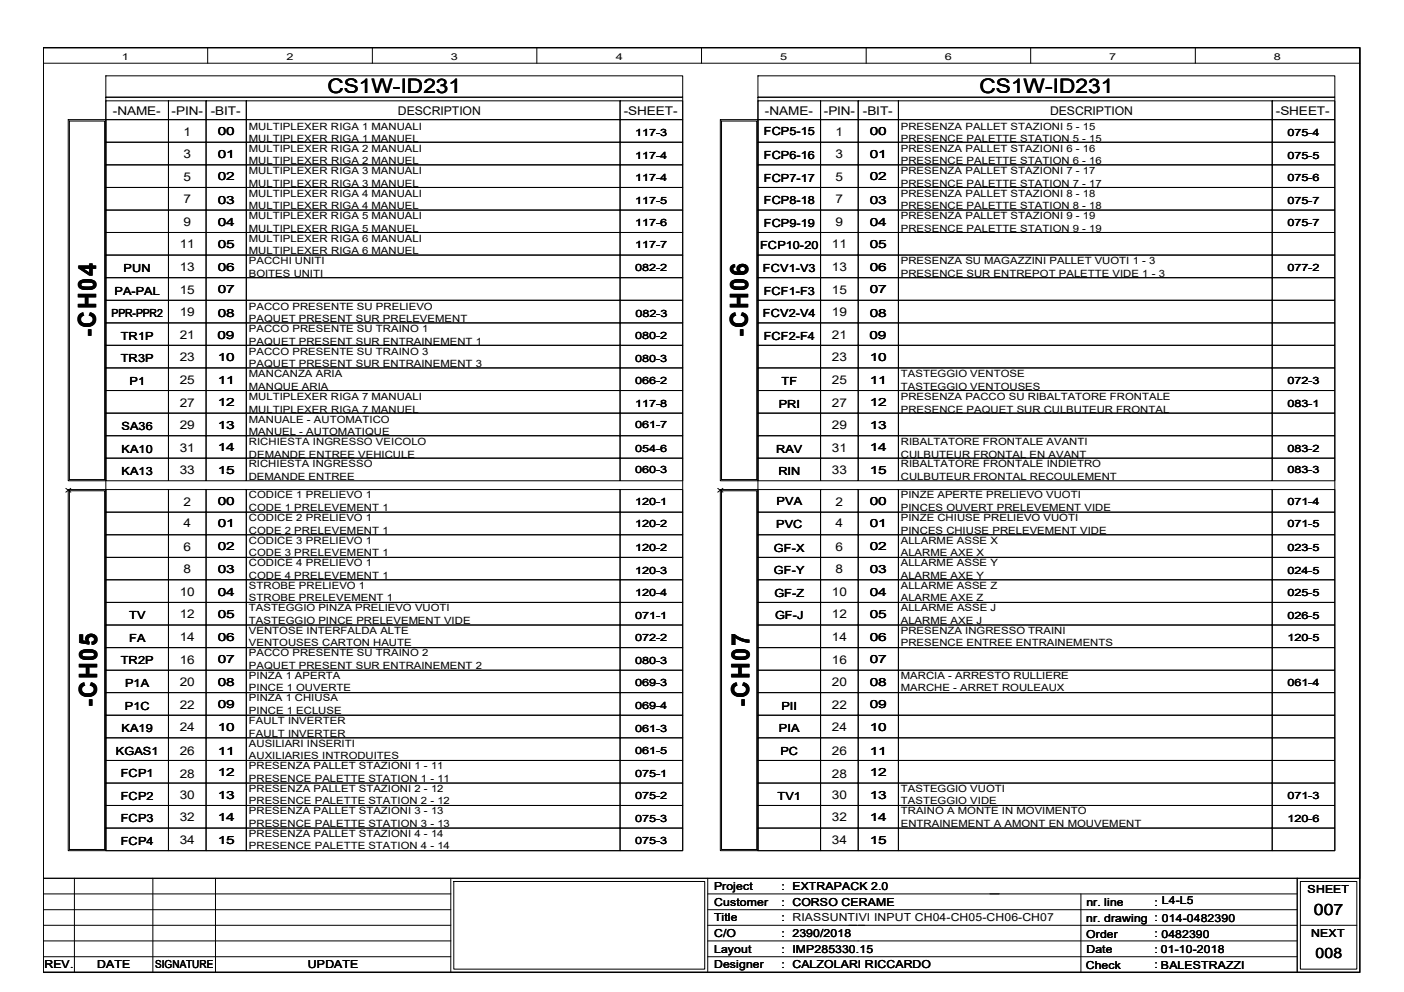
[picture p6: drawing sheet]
<svg xmlns="http://www.w3.org/2000/svg" width="297mm" height="210mm" viewBox="0 0 297 210" stroke-linecap="round" stroke-linejoin="round" font-family="sans-serif">
<defs><g id="words">
<g font-size="5.3">
<text x="20.3" y="71.3" transform="rotate(-90 20.3 71.3)">-CH04</text>
<text x="158.3" y="71.3" transform="rotate(-90 158.3 71.3)">-CH06</text>
<text x="20.6" y="149.6" transform="rotate(-90 20.6 149.6)">-CH05</text>
<text x="158.5" y="149.6" transform="rotate(-90 158.5 149.6)">-CH07</text>
</g>
<g font-size="4.2">
<text x="69.3" y="19.8">CS1W-ID231</text>
<text x="207.2" y="19.8">CS1W-ID231</text>
</g>
<text font-size="3.3" x="278" y="193.5">007</text>
<text font-size="3" x="278.3" y="202.6">008</text>
<g font-size="2.5">
<text x="23.9" y="24.3">-NAME-</text>
<text x="36.3" y="24.3">-PIN-</text>
<text x="38.8" y="28.7">1</text>
<text x="44.6" y="24.3">-BIT-</text>
<text x="84.2" y="24.3">DESCRIPTION</text>
<text x="131.9" y="24.3">-SHEET-</text>
<text x="161.8" y="24.3">-NAME-</text>
<text x="174.3" y="24.3">-PIN-</text>
<text x="176.8" y="28.7">1</text>
<text x="182.5" y="24.3">-BIT-</text>
<text x="222.2" y="24.3">DESCRIPTION</text>
<text x="269.9" y="24.3">-SHEET-</text>
<text x="38.8" y="33.5">3</text>
<text x="176.8" y="33.5">3</text>
<text x="38.8" y="38.3">5</text>
<text x="176.8" y="38.3">5</text>
<text x="38.8" y="43.1">7</text>
<text x="38.8" y="47.8">9</text>
<text x="176.8" y="43.1">7</text>
<text x="176.8" y="47.8">9</text>
<text x="38.1" y="52.6">11</text>
<text x="176" y="52.6">11</text>
<text x="38.1" y="57.4">13</text>
<text x="176" y="57.4">13</text>
<text x="38.1" y="62.1">15</text>
<text x="176" y="62.1">15</text>
<text x="38.1" y="66.9">19</text>
<text x="38.1" y="71.7">21</text>
<text x="176" y="66.9">19</text>
<text x="176" y="71.7">21</text>
<text x="38.1" y="76.5">23</text>
<text x="176" y="76.5">23</text>
<text x="38.1" y="81.2">25</text>
<text x="176" y="81.2">25</text>
<text x="38.1" y="86">27</text>
<text x="176" y="86">27</text>
<text x="38.1" y="95.6">31</text>
<text x="38.1" y="90.8">29</text>
<text x="176" y="95.6">31</text>
<text x="176" y="90.8">29</text>
<text x="38.1" y="100.3">33</text>
<text x="176" y="100.3">33</text>
<text x="38.8" y="107">2</text>
<text x="176.8" y="107">2</text>
<text x="38.8" y="111.5">4</text>
<text x="176.8" y="111.5">4</text>
<text x="38.8" y="116.5">6</text>
<text x="176.8" y="116.5">6</text>
<text x="38.8" y="121.3">8</text>
<text x="176.8" y="121.3">8</text>
<text x="38.1" y="130.9">12</text>
<text x="38.1" y="126.1">10</text>
<text x="176" y="130.9">12</text>
<text x="176" y="126.1">10</text>
<text x="38.1" y="135.6">14</text>
<text x="176" y="135.6">14</text>
<text x="38.1" y="140.4">16</text>
<text x="176" y="140.4">16</text>
<text x="38.1" y="149.9">22</text>
<text x="38.1" y="145.2">20</text>
<text x="176" y="149.9">22</text>
<text x="176" y="145.2">20</text>
<text x="38.1" y="154.7">24</text>
<text x="176" y="154.7">24</text>
<text x="38.1" y="159.8">26</text>
<text x="176" y="159.8">26</text>
<text x="38.1" y="164.5">28</text>
<text x="176" y="164.5">28</text>
<text x="38.1" y="173.8">32</text>
<text x="38.1" y="169.1">30</text>
<text x="176" y="173.8">32</text>
<text x="176" y="169.1">30</text>
<text x="38.1" y="178.6">34</text>
<text x="176" y="178.6">34</text>
</g>
<g font-size="2.4">
<text x="46.1" y="28.7">00</text>
<text x="161.6" y="28.7">FCP5-15</text>
<text x="184" y="28.7">00</text>
<text x="46.1" y="33.4">01</text>
<text x="161.6" y="33.7">FCP6-16</text>
<text x="184" y="33.4">01</text>
<text x="46.1" y="38.2">02</text>
<text x="161.6" y="38.5">FCP7-17</text>
<text x="184" y="38.2">02</text>
<text x="46.1" y="43.2">03</text>
<text x="46.1" y="47.8">04</text>
<text x="161.6" y="43.2">FCP8-18</text>
<text x="184" y="43.2">03</text>
<text x="184" y="47.8">04</text>
<text x="46.1" y="52.5">05</text>
<text x="160.8" y="52.8">FCP10-20</text>
<text x="161.6" y="48">FCP9-19</text>
<text x="184" y="52.5">05</text>
<text x="26.2" y="57.6">PUN</text>
<text x="46.1" y="57.3">06</text>
<text x="161.4" y="57.6">FCV1-V3</text>
<text x="184" y="57.3">06</text>
<text x="24.2" y="62.4">PA-PAL</text>
<text x="46.1" y="62.1">07</text>
<text x="161.6" y="62.4">FCF1-F3</text>
<text x="184" y="62.1">07</text>
<text x="23.6" y="67.1">PPR-PPR2</text>
<text x="25.6" y="71.9">TR1P</text>
<text x="46" y="71.7">09</text>
<text x="46.1" y="67.1">08</text>
<text x="161.4" y="67.1">FCV2-V4</text>
<text x="161.6" y="71.9">FCF2-F4</text>
<text x="184" y="71.7">09</text>
<text x="184" y="67.1">08</text>
<text x="25.6" y="76.7">TR3P</text>
<text x="46.1" y="76.4">10</text>
<text x="184" y="76.4">10</text>
<text x="27.4" y="81.4">P1</text>
<text x="46.1" y="81.2">11</text>
<text x="165.4" y="81.4">TF</text>
<text x="184" y="81.2">11</text>
<text x="46.1" y="86">12</text>
<text x="164.8" y="86.2">PRI</text>
<text x="184" y="86">12</text>
<text x="25.7" y="91">SA36</text>
<text x="25.7" y="95.8">KA10</text>
<text x="46.1" y="90.7">13</text>
<text x="46.1" y="95.5">14</text>
<text x="164.2" y="95.8">RAV</text>
<text x="184" y="90.7">13</text>
<text x="184" y="95.5">14</text>
<text x="25.7" y="100.5">KA13</text>
<text x="46.1" y="100.3">15</text>
<text x="164.7" y="100.5">RIN</text>
<text x="184" y="100.3">15</text>
<text x="46.1" y="106.9">00</text>
<text x="164.3" y="106.9">PVA</text>
<text x="184" y="106.9">00</text>
<text x="46.1" y="111.4">01</text>
<text x="164.2" y="111.7">PVC</text>
<text x="184" y="111.4">01</text>
<text x="46.1" y="116.5">02</text>
<text x="163.7" y="116.7">GF-X</text>
<text x="184" y="116.5">02</text>
<text x="46.1" y="121.2">03</text>
<text x="163.7" y="121.5">GF-Y</text>
<text x="184" y="121.2">03</text>
<text x="27.3" y="131.1">TV</text>
<text x="46.1" y="126">04</text>
<text x="46.1" y="130.8">05</text>
<text x="163.8" y="126.3">GF-Z</text>
<text x="164" y="131.1">GF-J</text>
<text x="184" y="126">04</text>
<text x="184" y="130.8">05</text>
<text x="27.3" y="135.8">FA</text>
<text x="46.1" y="135.6">06</text>
<text x="184" y="135.6">06</text>
<text x="25.6" y="140.6">TR2P</text>
<text x="46.1" y="140.3">07</text>
<text x="184" y="140.3">07</text>
<text x="26.5" y="145.4">P1A</text>
<text x="46.1" y="145.1">08</text>
<text x="46.1" y="149.9">09</text>
<text x="184" y="145.1">08</text>
<text x="184" y="149.9">09</text>
<text x="25.7" y="154.9">KA19</text>
<text x="26.4" y="150.2">P1C</text>
<text x="46.1" y="154.7">10</text>
<text x="164.8" y="154.9">PIA</text>
<text x="165.4" y="150.2">PII</text>
<text x="184" y="154.7">10</text>
<text x="24.5" y="159.7">KGAS1</text>
<text x="46.1" y="159.7">11</text>
<text x="165.1" y="159.7">PC</text>
<text x="184" y="159.7">11</text>
<text x="25.6" y="164.5">FCP1</text>
<text x="46.1" y="164.2">12</text>
<text x="184" y="164.2">12</text>
<text x="25.6" y="169.2">FCP2</text>
<text x="46.1" y="169">13</text>
<text x="46.1" y="173.8">14</text>
<text x="164.5" y="169.2">TV1</text>
<text x="184" y="169">13</text>
<text x="184" y="173.8">14</text>
<text x="25.6" y="174">FCP3</text>
<text x="25.6" y="178.8">FCP4</text>
<text x="46.1" y="178.6">15</text>
<text x="184" y="178.6">15</text>
</g>
<g font-size="2.3">
<text x="151.1" y="188.3">Project</text>
<text x="151.1" y="191.7">Customer</text>
<text x="165.4" y="188.3">: EXTRAPACK 2.0</text>
<text x="165.4" y="191.6">: CORSO CERAME</text>
<text x="229.9" y="191.6">nr. line</text>
<text x="244.3" y="191.6">: L4-L5</text>
<text x="276.6" y="188.9">SHEET</text>
<text x="151.1" y="194.9">Title</text>
<text x="165.4" y="194.9">: RIASSUNTIVI INPUT CH04-CH05-CH06-CH07</text>
<text x="229.8" y="195">nr. drawing : 014-0482390</text>
<text x="151.1" y="198.3">C/O</text>
<text x="151.1" y="201.6">Layout</text>
<text x="165.4" y="198.3">: 2390/2018</text>
<text x="165.4" y="201.6">: IMP285330.15</text>
<text x="229.8" y="198.5">Order</text>
<text x="229.9" y="201.5">Date</text>
<text x="244.3" y="198.3">: 0482390</text>
<text x="244.3" y="201.6">: 01-10-2018</text>
<text x="277.4" y="198.2">NEXT</text>
<text x="9.4" y="204.9">REV.</text>
<text x="20.5" y="204.9">DATE</text>
<text x="32.8" y="204.9">SIGNATURE</text>
<text x="65.1" y="204.9">UPDATE</text>
<text x="151.1" y="204.9">Designer</text>
<text x="165.4" y="204.9">: CALZOLARI RICCARDO</text>
<text x="229.7" y="204.9">Check</text>
<text x="244.3" y="204.9">: BALESTRAZZI</text>
<text x="245.6" y="204.9">BALESTRAZZI</text>
</g>
<g font-size="2.1">
<text x="52.7" y="27.4">MULTIPLEXER RIGA 1 MANUALI</text>
<text x="134.4" y="28.8">117-3</text>
<text x="190.6" y="27.4">PRESENZA PALLET STAZIONI 5 - 15</text>
<text x="272.4" y="28.8">075-4</text>
<text x="52.7" y="30.1">MULTIPLEXER RIGA 1 MANUEL</text>
<text x="52.7" y="32.1">MULTIPLEXER RIGA 2 MANUALI</text>
<text x="52.7" y="34.8">MULTIPLEXER RIGA 2 MANUEL</text>
<text x="134.4" y="33.6">117-4</text>
<text x="190.6" y="30.1">PRESENCE PALETTE STATION 5 - 15</text>
<text x="190.6" y="32.1">PRESENZA PALLET STAZIONI 6 - 16</text>
<text x="190.6" y="34.8">PRESENCE PALETTE STATION 6 - 16</text>
<text x="272.4" y="33.6">075-5</text>
<text x="52.7" y="36.9">MULTIPLEXER RIGA 3 MANUALI</text>
<text x="52.7" y="39.5">MULTIPLEXER RIGA 3 MANUEL</text>
<text x="52.7" y="41.7">MULTIPLEXER RIGA 4 MANUALI</text>
<text x="134.4" y="38.3">117-4</text>
<text x="190.6" y="36.9">PRESENZA PALLET STAZIONI 7 - 17</text>
<text x="190.6" y="39.5">PRESENCE PALETTE STATION 7 - 17</text>
<text x="190.6" y="41.7">PRESENZA PALLET STAZIONI 8 - 18</text>
<text x="272.4" y="38.3">075-6</text>
<text x="52.7" y="44.3">MULTIPLEXER RIGA 4 MANUEL</text>
<text x="52.7" y="46.4">MULTIPLEXER RIGA 5 MANUALI</text>
<text x="134.4" y="43.1">117-5</text>
<text x="134.4" y="47.9">117-6</text>
<text x="190.6" y="44.3">PRESENCE PALETTE STATION 8 - 18</text>
<text x="190.6" y="46.4">PRESENZA PALLET STAZIONI 9 - 19</text>
<text x="272.4" y="43.1">075-7</text>
<text x="272.4" y="47.9">075-7</text>
<text x="52.7" y="49.1">MULTIPLEXER RIGA 5 MANUEL</text>
<text x="52.7" y="51.2">MULTIPLEXER RIGA 6 MANUALI</text>
<text x="52.7" y="53.8">MULTIPLEXER RIGA 6 MANUEL</text>
<text x="134.4" y="52.4">117-7</text>
<text x="190.6" y="49.1">PRESENCE PALETTE STATION 9 - 19</text>
<text x="52.7" y="56">PACCHI UNITI</text>
<text x="52.7" y="58.6">BOITES UNITI</text>
<text x="134.4" y="57.4">082-2</text>
<text x="190.6" y="56">PRESENZA SU MAGAZZINI PALLET VUOTI 1 - 3</text>
<text x="190.6" y="58.6">PRESENCE SUR ENTREPOT PALETTE VIDE 1 - 3</text>
<text x="272.4" y="57.4">077-2</text>
<text x="52.7" y="65.5">PACCO PRESENTE SU PRELIEVO</text>
<text x="52.7" y="68.2">PAQUET PRESENT SUR PRELEVEMENT</text>
<text x="52.7" y="70.3">PACCO PRESENTE SU TRAINO 1</text>
<text x="134.4" y="71.8">080-2</text>
<text x="134.4" y="67">082-3</text>
<text x="52.7" y="72.9">PAQUET PRESENT SUR ENTRAINEMENT 1</text>
<text x="52.7" y="75.1">PACCO PRESENTE SU TRAINO 3</text>
<text x="52.7" y="77.7">PAQUET PRESENT SUR ENTRAINEMENT 3</text>
<text x="134.4" y="76.5">080-3</text>
<text x="52.7" y="79.8">MANCANZA ARIA</text>
<text x="52.7" y="82.5">MANQUE ARIA</text>
<text x="134.4" y="81.3">066-2</text>
<text x="190.6" y="79.8">TASTEGGIO VENTOSE</text>
<text x="190.6" y="82.5">TASTEGGIO VENTOUSES</text>
<text x="272.4" y="81.3">072-3</text>
<text x="52.7" y="84.6">MULTIPLEXER RIGA 7 MANUALI</text>
<text x="52.7" y="87.3">MULTIPLEXER RIGA 7 MANUEL</text>
<text x="52.7" y="89.4">MANUALE - AUTOMATICO</text>
<text x="134.4" y="86.1">117-8</text>
<text x="190.6" y="84.6">PRESENZA PACCO SU RIBALTATORE FRONTALE</text>
<text x="190.6" y="87.3">PRESENCE PAQUET SUR CULBUTEUR FRONTAL</text>
<text x="272.4" y="86.1">083-1</text>
<text x="52.7" y="92.1">MANUEL - AUTOMATIQUE</text>
<text x="52.7" y="94.1">RICHIESTA INGRESSO VEICOLO</text>
<text x="134.4" y="90.6">061-7</text>
<text x="134.4" y="95.6">054-6</text>
<text x="190.6" y="94.1">RIBALTATORE FRONTALE AVANTI</text>
<text x="272.4" y="95.6">083-2</text>
<text x="52.6" y="98.9">RICHIESTA INGRESSO</text>
<text x="52.6" y="101.5">DEMANDE ENTREE</text>
<text x="52.7" y="96.8">DEMANDE ENTREE VEHICULE</text>
<text x="134.4" y="100.2">060-3</text>
<text x="190.6" y="96.8">CULBUTEUR FRONTAL EN AVANT</text>
<text x="190.6" y="98.9">RIBALTATORE FRONTALE INDIETRO</text>
<text x="190.6" y="101.5">CULBUTEUR FRONTAL RECOULEMENT</text>
<text x="272.4" y="100.2">083-3</text>
<text x="52.7" y="105.5">CODICE 1 PRELIEVO 1</text>
<text x="134.4" y="106.8">120-1</text>
<text x="190.6" y="105.5">PINZE APERTE PRELIEVO VUOTI</text>
<text x="272.4" y="106.8">071-4</text>
<text x="52.7" y="108.1">CODE 1 PRELEVEMENT 1</text>
<text x="52.7" y="110.2">CODICE 2 PRELIEVO 1</text>
<text x="52.7" y="112.9">CODE 2 PRELEVEMENT 1</text>
<text x="134.4" y="111.5">120-2</text>
<text x="190.6" y="108.1">PINCES OUVERT PRELEVEMENT VIDE</text>
<text x="190.6" y="110.2">PINZE CHIUSE PRELIEVO VUOTI</text>
<text x="190.6" y="112.9">PINCES CHIUSE PRELEVEMENT VIDE</text>
<text x="272.4" y="111.5">071-5</text>
<text x="52.7" y="115">CODICE 3 PRELIEVO 1</text>
<text x="52.7" y="117.6">CODE 3 PRELEVEMENT 1</text>
<text x="52.7" y="119.8">CODICE 4 PRELIEVO 1</text>
<text x="134.4" y="116.6">120-2</text>
<text x="190.6" y="115">ALLARME ASSE X</text>
<text x="190.6" y="117.6">ALARME AXE X</text>
<text x="190.6" y="119.8">ALLARME ASSE Y</text>
<text x="272.4" y="116.6">023-5</text>
<text x="52.7" y="122.4">CODE 4 PRELEVEMENT 1</text>
<text x="52.7" y="124.5">STROBE PRELIEVO 1</text>
<text x="134.4" y="121.4">120-3</text>
<text x="190.6" y="122.4">ALARME AXE Y</text>
<text x="190.6" y="124.5">ALLARME ASSE Z</text>
<text x="272.4" y="121.4">024-5</text>
<text x="52.7" y="127.2">STROBE PRELEVEMENT 1</text>
<text x="52.7" y="129.3">TASTEGGIO PINZA PRELIEVO VUOTI</text>
<text x="52.7" y="132">TASTEGGIO PINCE PRELEVEMENT VIDE</text>
<text x="134.4" y="126.2">120-4</text>
<text x="134.4" y="130.9">071-1</text>
<text x="190.6" y="127.2">ALARME AXE Z</text>
<text x="190.6" y="129.3">ALLARME ASSE J</text>
<text x="190.6" y="132">ALARME AXE J</text>
<text x="272.4" y="126.2">025-5</text>
<text x="272.4" y="130.9">026-5</text>
<text x="52.7" y="134.1">VENTOSE INTERFALDA ALTE</text>
<text x="52.7" y="136.8">VENTOUSES CARTON HAUTE</text>
<text x="134.4" y="135.7">072-2</text>
<text x="190.6" y="134.1">PRESENZA INGRESSO TRAINI</text>
<text x="190.6" y="136.8">PRESENCE ENTREE ENTRAINEMENTS</text>
<text x="272.4" y="135.7">120-5</text>
<text x="52.7" y="138.9">PACCO PRESENTE SU TRAINO 2</text>
<text x="52.7" y="141.5">PAQUET PRESENT SUR ENTRAINEMENT 2</text>
<text x="52.7" y="143.6">PINZA 1 APERTA</text>
<text x="134.4" y="140.5">080-3</text>
<text x="190.6" y="143.6">MARCIA - ARRESTO RULLIERE</text>
<text x="52.7" y="146.3">PINCE 1 OUVERTE</text>
<text x="52.7" y="148.4">PINZA 1 CHIUSA</text>
<text x="134.4" y="145.2">069-3</text>
<text x="190.6" y="146.3">MARCHE - ARRET ROULEAUX</text>
<text x="272.4" y="145.2">061-4</text>
<text x="52.7" y="151.1">PINCE 1 ECLUSE</text>
<text x="52.7" y="153.2">FAULT INVERTER</text>
<text x="52.7" y="155.9">FAULT INVERTER</text>
<text x="134.4" y="150">069-4</text>
<text x="134.4" y="154.8">061-3</text>
<text x="52.7" y="158">AUSILIARI INSERITI</text>
<text x="52.7" y="160.7">AUXILIARIES INTRODUITES</text>
<text x="134.4" y="159.6">061-5</text>
<text x="52.7" y="162.8">PRESENZA PALLET STAZIONI 1 - 11</text>
<text x="52.7" y="165.4">PRESENCE PALETTE STATION 1 - 11</text>
<text x="52.7" y="167.6">PRESENZA PALLET STAZIONI 2 - 12</text>
<text x="134.4" y="164.3">075-1</text>
<text x="190.6" y="167.6">TASTEGGIO VUOTI</text>
<text x="52.7" y="170.2">PRESENCE PALETTE STATION 2 - 12</text>
<text x="52.7" y="172.3">PRESENZA PALLET STAZIONI 3 - 13</text>
<text x="134.4" y="169.1">075-2</text>
<text x="134.4" y="173.9">075-3</text>
<text x="190.6" y="170.2">TASTEGGIO VIDE</text>
<text x="190.6" y="172.3">TRAINO A MONTE IN MOVIMENTO</text>
<text x="272.4" y="169.1">071-3</text>
<text x="272.4" y="173.9">120-6</text>
<text x="52.7" y="175">PRESENCE PALETTE STATION 3 - 13</text>
<text x="52.7" y="177.1">PRESENZA PALLET STAZIONI 4 - 14</text>
<text x="52.7" y="179.7">PRESENCE PALETTE STATION 4 - 14</text>
<text x="134.4" y="178.7">075-3</text>
<text x="190.6" y="175">ENTRAINEMENT A AMONT EN MOUVEMENT</text>
</g>
<g font-size="2">
<text x="25.8" y="12.7">1</text>
<text x="60.6" y="12.7">2</text>
<text x="95.4" y="12.7">3</text>
<text x="130.3" y="12.7">4</text>
<text x="165.1" y="12.7">5</text>
<text x="199.9" y="12.7">6</text>
<text x="234.7" y="12.7">7</text>
<text x="269.5" y="12.7">8</text>
</g>
</g></defs>
<path d="M9.1 10.1h278.6v195.6h-278.6zM274.4 185.8v19.9" fill="none" stroke="#000" stroke-width=".3"/>
<g fill="none" stroke="#000" stroke-width=".21">
<path d="M9.1 10.1h278.6v195.6h-278.6zM9.1 10.1h278.6v175.7h-278.6zM9.1 13.4h278.6M22.4 16h122v4.6h-122zM43.9 10.1v3.3M78.8 10.1v3.3M113.6 10.1v3.3M148.4 10.1v3.3M160.4 16h122v4.6h-122zM183.3 10.1v3.3M218.1 10.1v3.3M252.9 10.1v3.3"/>
<path d="M14.4 25.3h8v76.4h-8zM14.7 25.6h7.4v75.9h-7.4zM22.4 21.3h13.2v4h-13.2zM22.4 25.3h13.2v4.8h-13.2zM22.4 30.1h13.2v4.8h-13.2zM22.4 34.9h13.2v4.8h-13.2zM22.4 39.7h13.2v4.7h-13.2zM22.4 20.6h122v159.4h-122zM35.6 21.3h8v4h-8zM35.6 25.3h8v4.8h-8zM35.6 30.1h8v4.8h-8zM35.6 34.9h8v4.8h-8z"/>
<path d="M35.6 39.7h8v4.7h-8zM43.6 25.3h8.5v4.8h-8.5zM43.6 21.3h8.5v4h-8.5zM43.6 30.1h8.5v4.8h-8.5zM43.6 34.9h8.5v4.8h-8.5zM43.6 39.7h8.5v4.7h-8.5zM52.1 21.3h79.1v4h-79.1zM52.1 25.3h79.1v4.8h-79.1zM52.1 34.9h79.1v4.8h-79.1zM52.1 39.7h79.1v4.7h-79.1zM52.1 30.1h79.1v4.8h-79.1zM131.2 21.3h13.2v4h-13.2z"/>
<path d="M131.2 25.3h13.2v4.8h-13.2zM131.2 30.1h13.2v4.8h-13.2zM131.2 34.9h13.2v4.8h-13.2zM131.2 39.7h13.2v4.7h-13.2zM152.4 25.3h8v76.4h-8zM152.7 25.6h7.4v75.9h-7.4zM160.4 21.3h13.2v4h-13.2zM160.4 25.3h13.2v4.8h-13.2zM160.4 30.1h13.2v4.8h-13.2zM160.4 34.9h13.2v4.8h-13.2zM160.4 39.7h13.2v4.7h-13.2zM160.4 20.6h122v159.4h-122z"/>
<path d="M173.6 21.3h8v4h-8zM173.6 25.3h8v4.8h-8zM173.6 30.1h8v4.8h-8zM173.6 34.9h8v4.8h-8zM173.6 39.7h8v4.7h-8zM181.6 25.3h8.5v4.8h-8.5zM181.6 21.3h8.5v4h-8.5zM181.6 30.1h8.5v4.8h-8.5zM181.6 34.9h8.5v4.8h-8.5zM181.6 39.7h8.5v4.7h-8.5zM190.1 21.3h79.1v4h-79.1zM190.1 25.3h79.1v4.8h-79.1z"/>
<path d="M190.1 34.9h79.1v4.8h-79.1zM190.1 39.7h79.1v4.7h-79.1zM190.1 30.1h79.1v4.8h-79.1zM269.2 21.3h13.2v4h-13.2zM269.2 25.3h13.2v4.8h-13.2zM269.2 30.1h13.2v4.8h-13.2zM269.2 34.9h13.2v4.8h-13.2zM269.2 39.7h13.2v4.7h-13.2zM22.4 49.2h13.2v4.8h-13.2zM22.4 54h13.2v4.8h-13.2zM22.4 44.4h13.2v4.8h-13.2zM22.4 58.8h13.2v4.7h-13.2z"/>
<path d="M35.6 44.4h8v4.8h-8zM35.6 49.2h8v4.8h-8zM35.6 54h8v4.8h-8zM35.6 58.8h8v4.7h-8zM43.6 44.4h8.5v4.8h-8.5zM43.6 49.2h8.5v4.8h-8.5zM43.6 54h8.5v4.8h-8.5zM43.6 58.8h8.5v4.7h-8.5zM52.1 44.4h79.1v4.8h-79.1zM52.1 49.2h79.1v4.8h-79.1zM52.1 54h79.1v4.8h-79.1zM52.1 58.8h79.1v4.7h-79.1z"/>
<path d="M131.2 44.4h13.2v4.8h-13.2zM131.2 49.2h13.2v4.8h-13.2zM131.2 54h13.2v4.8h-13.2zM131.2 58.8h13.2v4.7h-13.2zM160.4 49.2h13.2v4.8h-13.2zM160.4 54h13.2v4.8h-13.2zM160.4 44.4h13.2v4.8h-13.2zM160.4 58.8h13.2v4.7h-13.2zM173.6 44.4h8v4.8h-8zM173.6 49.2h8v4.8h-8zM173.6 54h8v4.8h-8zM173.6 58.8h8v4.7h-8z"/>
<path d="M181.6 44.4h8.5v4.8h-8.5zM181.6 49.2h8.5v4.8h-8.5zM181.6 54h8.5v4.8h-8.5zM181.6 58.8h8.5v4.7h-8.5zM190.1 44.4h79.1v4.8h-79.1zM190.1 49.2h79.1v4.8h-79.1zM190.1 54h79.1v4.8h-79.1zM190.1 58.8h79.1v4.7h-79.1zM269.2 44.4h13.2v4.8h-13.2zM269.2 49.2h13.2v4.8h-13.2zM269.2 54h13.2v4.8h-13.2zM269.2 58.8h13.2v4.7h-13.2z"/>
<path d="M22.4 77.9h13.2v4.7h-13.2zM22.4 73.1h13.2v4.8h-13.2zM22.4 68.3h13.2v4.8h-13.2zM22.4 63.5h13.2v4.8h-13.2zM35.6 63.5h8v4.8h-8zM35.6 77.9h8v4.7h-8zM35.6 73.1h8v4.8h-8zM35.6 68.3h8v4.8h-8zM43.6 63.5h8.5v4.8h-8.5zM43.6 68.3h8.5v4.8h-8.5zM43.6 73.1h8.5v4.8h-8.5zM43.6 77.9h8.5v4.7h-8.5z"/>
<path d="M52.1 63.5h79.1v4.8h-79.1zM52.1 68.3h79.1v4.8h-79.1zM52.1 73.1h79.1v4.8h-79.1zM52.1 77.9h79.1v4.7h-79.1zM131.2 63.5h13.2v4.8h-13.2zM131.2 68.3h13.2v4.8h-13.2zM131.2 73.1h13.2v4.8h-13.2zM131.2 77.9h13.2v4.7h-13.2zM160.4 77.9h13.2v4.7h-13.2zM160.4 73.1h13.2v4.8h-13.2zM160.4 68.3h13.2v4.8h-13.2zM160.4 63.5h13.2v4.8h-13.2z"/>
<path d="M173.6 63.5h8v4.8h-8zM173.6 77.9h8v4.7h-8zM173.6 73.1h8v4.8h-8zM173.6 68.3h8v4.8h-8zM181.6 63.5h8.5v4.8h-8.5zM181.6 68.3h8.5v4.8h-8.5zM181.6 73.1h8.5v4.8h-8.5zM181.6 77.9h8.5v4.7h-8.5zM190.1 63.5h79.1v4.8h-79.1zM190.1 68.3h79.1v4.8h-79.1zM190.1 73.1h79.1v4.8h-79.1zM190.1 77.9h79.1v4.7h-79.1z"/>
<path d="M269.2 63.5h13.2v4.8h-13.2zM269.2 68.3h13.2v4.8h-13.2zM269.2 73.1h13.2v4.8h-13.2zM269.2 77.9h13.2v4.7h-13.2zM22.4 87.4h13.2v4.8h-13.2zM22.4 82.6h13.2v4.8h-13.2zM22.4 96.9h13.2v4.8h-13.2zM22.4 92.2h13.2v4.7h-13.2zM35.6 96.9h8v4.8h-8zM35.6 92.2h8v4.7h-8zM35.6 87.4h8v4.8h-8zM35.6 82.6h8v4.8h-8z"/>
<path d="M43.6 82.6h8.5v4.8h-8.5zM43.6 87.4h8.5v4.8h-8.5zM43.6 92.2h8.5v4.7h-8.5zM43.6 96.9h8.5v4.8h-8.5zM52.1 82.6h79.1v4.8h-79.1zM52.1 87.4h79.1v4.8h-79.1zM52.1 92.2h79.1v4.7h-79.1zM52.1 96.9h79.1v4.8h-79.1zM131.2 82.6h13.2v4.8h-13.2zM131.2 87.4h13.2v4.8h-13.2zM131.2 92.2h13.2v4.7h-13.2zM131.2 96.9h13.2v4.8h-13.2z"/>
<path d="M160.4 87.4h13.2v4.8h-13.2zM160.4 82.6h13.2v4.8h-13.2zM160.4 96.9h13.2v4.8h-13.2zM160.4 92.2h13.2v4.7h-13.2zM173.6 96.9h8v4.8h-8zM173.6 92.2h8v4.7h-8zM173.6 87.4h8v4.8h-8zM173.6 82.6h8v4.8h-8zM181.6 82.6h8.5v4.8h-8.5zM181.6 87.4h8.5v4.8h-8.5zM181.6 92.2h8.5v4.7h-8.5zM181.6 96.9h8.5v4.8h-8.5z"/>
<path d="M190.1 82.6h79.1v4.8h-79.1zM190.1 87.4h79.1v4.8h-79.1zM190.1 92.2h79.1v4.7h-79.1zM190.1 96.9h79.1v4.8h-79.1zM269.2 82.6h13.2v4.8h-13.2zM269.2 87.4h13.2v4.8h-13.2zM269.2 92.2h13.2v4.7h-13.2zM269.2 96.9h13.2v4.8h-13.2zM13.9 103.3l1.1 .8M14.4 103.6h8v76.4h-8zM14.7 103.8h7.4v75.9h-7.4zM15 103.3l-1.1 .8"/>
<path d="M22.4 117.9h13.2v4.8h-13.2zM22.4 113.2h13.2v4.7h-13.2zM22.4 108.4h13.2v4.8h-13.2zM22.4 103.6h13.2v4.8h-13.2zM35.6 117.9h8v4.8h-8zM35.6 113.2h8v4.7h-8zM35.6 108.4h8v4.8h-8zM35.6 103.6h8v4.8h-8zM43.6 103.6h8.5v4.8h-8.5zM43.6 108.4h8.5v4.8h-8.5zM43.6 113.2h8.5v4.7h-8.5zM43.6 117.9h8.5v4.8h-8.5z"/>
<path d="M52.1 103.6h79.1v4.8h-79.1zM52.1 108.4h79.1v4.8h-79.1zM52.1 113.2h79.1v4.7h-79.1zM52.1 117.9h79.1v4.8h-79.1zM131.2 103.6h13.2v4.8h-13.2zM131.2 108.4h13.2v4.8h-13.2zM131.2 113.2h13.2v4.7h-13.2zM131.2 117.9h13.2v4.8h-13.2zM151.8 103.3l1.1 .8M152.4 103.6h8v76.4h-8zM152.7 103.8h7.4v75.9h-7.4zM152.9 103.3l-1.1 .8"/>
<path d="M160.4 117.9h13.2v4.8h-13.2zM160.4 113.2h13.2v4.7h-13.2zM160.4 108.4h13.2v4.8h-13.2zM160.4 103.6h13.2v4.8h-13.2zM173.6 117.9h8v4.8h-8zM173.6 113.2h8v4.7h-8zM173.6 108.4h8v4.8h-8zM173.6 103.6h8v4.8h-8zM181.6 103.6h8.5v4.8h-8.5zM181.6 108.4h8.5v4.8h-8.5zM181.6 113.2h8.5v4.7h-8.5zM181.6 117.9h8.5v4.8h-8.5z"/>
<path d="M190.1 103.6h79.1v4.8h-79.1zM190.1 108.4h79.1v4.8h-79.1zM190.1 113.2h79.1v4.7h-79.1zM190.1 117.9h79.1v4.8h-79.1zM269.2 103.6h13.2v4.8h-13.2zM269.2 108.4h13.2v4.8h-13.2zM269.2 113.2h13.2v4.7h-13.2zM269.2 117.9h13.2v4.8h-13.2zM22.4 122.7h13.2v4.8h-13.2zM22.4 137h13.2v4.8h-13.2zM22.4 132.2h13.2v4.8h-13.2zM22.4 127.5h13.2v4.7h-13.2z"/>
<path d="M35.6 127.5h8v4.7h-8zM35.6 122.7h8v4.8h-8zM35.6 137h8v4.8h-8zM35.6 132.2h8v4.8h-8zM43.6 137h8.5v4.8h-8.5zM43.6 132.2h8.5v4.8h-8.5zM43.6 127.5h8.5v4.7h-8.5zM43.6 122.7h8.5v4.8h-8.5zM52.1 137h79.1v4.8h-79.1zM52.1 132.2h79.1v4.8h-79.1zM52.1 127.5h79.1v4.7h-79.1zM52.1 122.7h79.1v4.8h-79.1z"/>
<path d="M131.2 137h13.2v4.8h-13.2zM131.2 132.2h13.2v4.8h-13.2zM131.2 127.5h13.2v4.7h-13.2zM131.2 122.7h13.2v4.8h-13.2zM160.4 122.7h13.2v4.8h-13.2zM160.4 137h13.2v4.8h-13.2zM160.4 132.2h13.2v4.8h-13.2zM160.4 127.5h13.2v4.7h-13.2zM173.6 127.5h8v4.7h-8zM173.6 122.7h8v4.8h-8zM173.6 137h8v4.8h-8zM173.6 132.2h8v4.8h-8z"/>
<path d="M181.6 137h8.5v4.8h-8.5zM181.6 132.2h8.5v4.8h-8.5zM181.6 127.5h8.5v4.7h-8.5zM181.6 122.7h8.5v4.8h-8.5zM190.1 137h79.1v4.8h-79.1zM190.1 132.2h79.1v4.8h-79.1zM190.1 127.5h79.1v4.7h-79.1zM190.1 122.7h79.1v4.8h-79.1zM269.2 137h13.2v4.8h-13.2zM269.2 132.2h13.2v4.8h-13.2zM269.2 127.5h13.2v4.7h-13.2zM269.2 122.7h13.2v4.8h-13.2z"/>
<path d="M22.4 156.1h13.2v4.8h-13.2zM22.4 151.3h13.2v4.8h-13.2zM22.4 146.6h13.2v4.7h-13.2zM22.4 141.8h13.2v4.8h-13.2zM35.6 156.1h8v4.8h-8zM35.6 151.3h8v4.8h-8zM35.6 146.6h8v4.7h-8zM35.6 141.8h8v4.8h-8zM43.6 156.1h8.5v4.8h-8.5zM43.6 151.3h8.5v4.8h-8.5zM43.6 146.6h8.5v4.7h-8.5zM43.6 141.8h8.5v4.8h-8.5z"/>
<path d="M52.1 141.8h79.1v4.8h-79.1zM52.1 156.1h79.1v4.8h-79.1zM52.1 151.3h79.1v4.8h-79.1zM52.1 146.6h79.1v4.7h-79.1zM131.2 156.1h13.2v4.8h-13.2zM131.2 151.3h13.2v4.8h-13.2zM131.2 146.6h13.2v4.7h-13.2zM131.2 141.8h13.2v4.8h-13.2zM160.4 156.1h13.2v4.8h-13.2zM160.4 151.3h13.2v4.8h-13.2zM160.4 146.6h13.2v4.7h-13.2zM160.4 141.8h13.2v4.8h-13.2z"/>
<path d="M173.6 156.1h8v4.8h-8zM173.6 151.3h8v4.8h-8zM173.6 146.6h8v4.7h-8zM173.6 141.8h8v4.8h-8zM181.6 156.1h8.5v4.8h-8.5zM181.6 151.3h8.5v4.8h-8.5zM181.6 146.6h8.5v4.7h-8.5zM181.6 141.8h8.5v4.8h-8.5zM190.1 141.8h79.1v4.8h-79.1zM190.1 156.1h79.1v4.8h-79.1zM190.1 151.3h79.1v4.8h-79.1zM190.1 146.6h79.1v4.7h-79.1z"/>
<path d="M269.2 156.1h13.2v4.8h-13.2zM269.2 151.3h13.2v4.8h-13.2zM269.2 146.6h13.2v4.7h-13.2zM269.2 141.8h13.2v4.8h-13.2zM22.4 175.2h13.2v4.8h-13.2zM22.4 170.4h13.2v4.8h-13.2zM22.4 165.7h13.2v4.7h-13.2zM22.4 160.9h13.2v4.8h-13.2zM35.6 175.2h8v4.8h-8zM35.6 170.4h8v4.8h-8zM35.6 165.7h8v4.7h-8zM35.6 160.9h8v4.8h-8z"/>
<path d="M43.6 170.4h8.5v4.8h-8.5zM43.6 165.7h8.5v4.7h-8.5zM43.6 160.9h8.5v4.8h-8.5zM43.6 175.2h8.5v4.8h-8.5zM52.1 170.4h79.1v4.8h-79.1zM52.1 165.7h79.1v4.7h-79.1zM52.1 160.9h79.1v4.8h-79.1zM52.1 175.2h79.1v4.8h-79.1zM131.2 170.4h13.2v4.8h-13.2zM131.2 165.7h13.2v4.7h-13.2zM131.2 160.9h13.2v4.8h-13.2zM131.2 175.2h13.2v4.8h-13.2z"/>
<path d="M160.4 175.2h13.2v4.8h-13.2zM160.4 170.4h13.2v4.8h-13.2zM160.4 165.7h13.2v4.7h-13.2zM160.4 160.9h13.2v4.8h-13.2zM173.6 175.2h8v4.8h-8zM173.6 170.4h8v4.8h-8zM173.6 165.7h8v4.7h-8zM173.6 160.9h8v4.8h-8zM181.6 170.4h8.5v4.8h-8.5zM181.6 165.7h8.5v4.7h-8.5zM181.6 160.9h8.5v4.8h-8.5zM181.6 175.2h8.5v4.8h-8.5z"/>
<path d="M190.1 170.4h79.1v4.8h-79.1zM190.1 165.7h79.1v4.7h-79.1zM190.1 160.9h79.1v4.8h-79.1zM190.1 175.2h79.1v4.8h-79.1zM269.2 170.4h13.2v4.8h-13.2zM269.2 165.7h13.2v4.7h-13.2zM269.2 160.9h13.2v4.8h-13.2zM269.2 175.2h13.2v4.8h-13.2zM9.1 185.8h278.6M9.1 195.8h86.3M9.1 199.1h86.3M9.1 192.5h86.3"/>
<path d="M9.1 189.1h86.3M15.7 185.8v19.9M32.3 185.8v19.9M45.6 185.8v19.9M95.4 185.8v19.9M96 186.5h53.1v18.6h-53.1zM149.7 185.8v19.9M149.7 195.8h124.7M149.7 199.1h124.7M149.7 192.5h124.7M149.7 189.1h124.7M228.7 189.1v16.6"/>
<path d="M275.1 186.5h12v18.6h-12zM275.1 195.8h12M9.1 202.4h86.3M149.7 202.4h124.7"/>
</g>
<use href="#words"/>
</svg>
